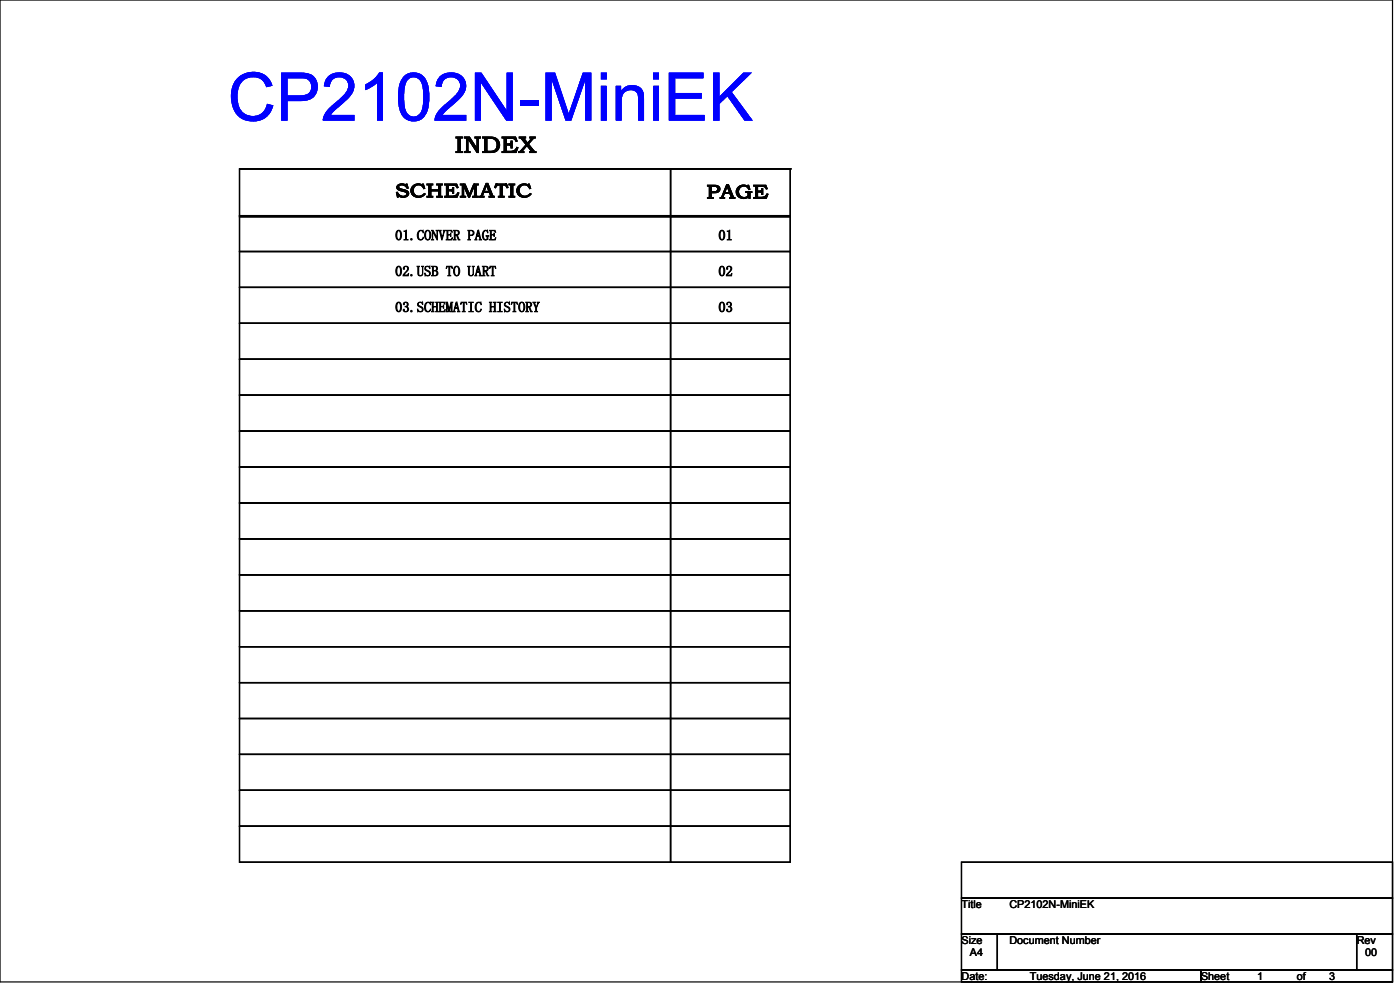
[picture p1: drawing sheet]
<svg xmlns="http://www.w3.org/2000/svg" width="297mm" height="210mm" viewBox="0 0 297 210" stroke-linecap="round" stroke-linejoin="round" font-family="sans-serif">
<defs><g id="words">
<text font-size="14.2" fill="#00f" x="48.3" y="25.6">CP2102N-MiniEK</text>
<text font-size="4.8" x="96.5" y="32.4">INDEX</text>
<g font-size="4.1">
<text x="83.8" y="41.8">SCHEMATIC</text>
<text x="149.9" y="42.1">PAGE</text>
</g>
<g font-size="3">
<text x="83.8" y="50.9">01.CONVER PAGE</text>
<text x="152.4" y="50.9">01</text>
<text x="83.8" y="58.5">02.USB TO UART</text>
<text x="152.4" y="58.5">02</text>
<text x="83.8" y="66.1">03.SCHEMATIC HISTORY</text>
<text x="152.4" y="66.1">03</text>
</g>
<g font-size="2.3">
<text x="204" y="192.6">Title</text>
<text x="214.1" y="192.6">CP2102N-MiniEK</text>
<text x="204" y="200.2">Size</text>
<text x="205.8" y="202.7">A4</text>
<text x="214.1" y="200.2">Document Number</text>
<text x="287.8" y="200.2">Rev</text>
<text x="289.6" y="202.7">00</text>
<text x="204" y="207.8">Date:</text>
<text x="218.5" y="207.8">Tuesday, June 21, 2016</text>
<text x="254.8" y="207.8">Sheet</text>
<text x="266.7" y="207.8">1</text>
<text x="275.1" y="207.8">of</text>
<text x="282" y="207.8">3</text>
</g>
</g></defs>
<g fill="none" stroke="#000" stroke-width=".25">
<path d="M0 0h295.4v208.3h-295.4zM50.8 35.8h91.5v10.2h-91.5zM50.8 35.8h116.9M142.3 35.8h25.4v10.2h-25.4zM167.7 35.8h.1M50.8 53.4h91.5v7.6h-91.5zM50.8 45.7h91.5v7.7h-91.5zM142.3 45.7h25.4v7.7h-25.4zM142.3 53.4h25.4v7.6h-25.4zM50.8 76.2h91.5v7.6h-91.5zM50.8 68.6h91.5v7.6h-91.5zM50.8 61h91.5v7.6h-91.5z"/>
<path d="M142.3 68.6h25.4v7.6h-25.4zM142.3 61h25.4v7.6h-25.4zM142.3 76.2h25.4v7.6h-25.4zM50.8 91.5h91.5v7.6h-91.5zM50.8 83.8h91.5v7.7h-91.5zM50.8 99.1h91.5v7.6h-91.5zM142.3 83.8h25.4v7.7h-25.4zM142.3 99.1h25.4v7.6h-25.4zM142.3 91.5h25.4v7.6h-25.4zM50.8 106.7h91.5v7.6h-91.5zM50.8 114.3h91.5v7.6h-91.5zM142.3 114.3h25.4v7.6h-25.4z"/>
<path d="M142.3 106.7h25.4v7.6h-25.4zM50.8 121.9h91.5v7.7h-91.5zM50.8 129.6h91.5v7.6h-91.5zM50.8 137.2h91.5v7.6h-91.5zM142.3 129.6h25.4v7.6h-25.4zM142.3 121.9h25.4v7.7h-25.4zM142.3 137.2h25.4v7.6h-25.4zM50.8 144.8h91.5v7.6h-91.5zM50.8 152.4h91.5v7.6h-91.5zM142.3 144.8h25.4v7.6h-25.4zM142.3 152.4h25.4v7.6h-25.4zM50.8 160h91.5v7.7h-91.5z"/>
<path d="M50.8 167.7h91.5v7.6h-91.5zM50.8 175.3h91.5v7.6h-91.5zM142.3 160h25.4v7.7h-25.4zM142.3 167.7h25.4v7.6h-25.4zM142.3 175.3h25.4v7.6h-25.4zM204 182.9h91.4v7.6h-91.4zM204 190.5h91.4v7.6h-91.4zM204 198.1h7.6v7.7h-7.6zM211.6 198.1h76.2v7.7h-76.2zM287.8 198.1h7.6v7.7h-7.6zM204 205.8h50.8v2.5h-50.8zM254.8 205.8h40.6v2.5h-40.6z"/>
</g>
<use href="#words"/>
</svg>
